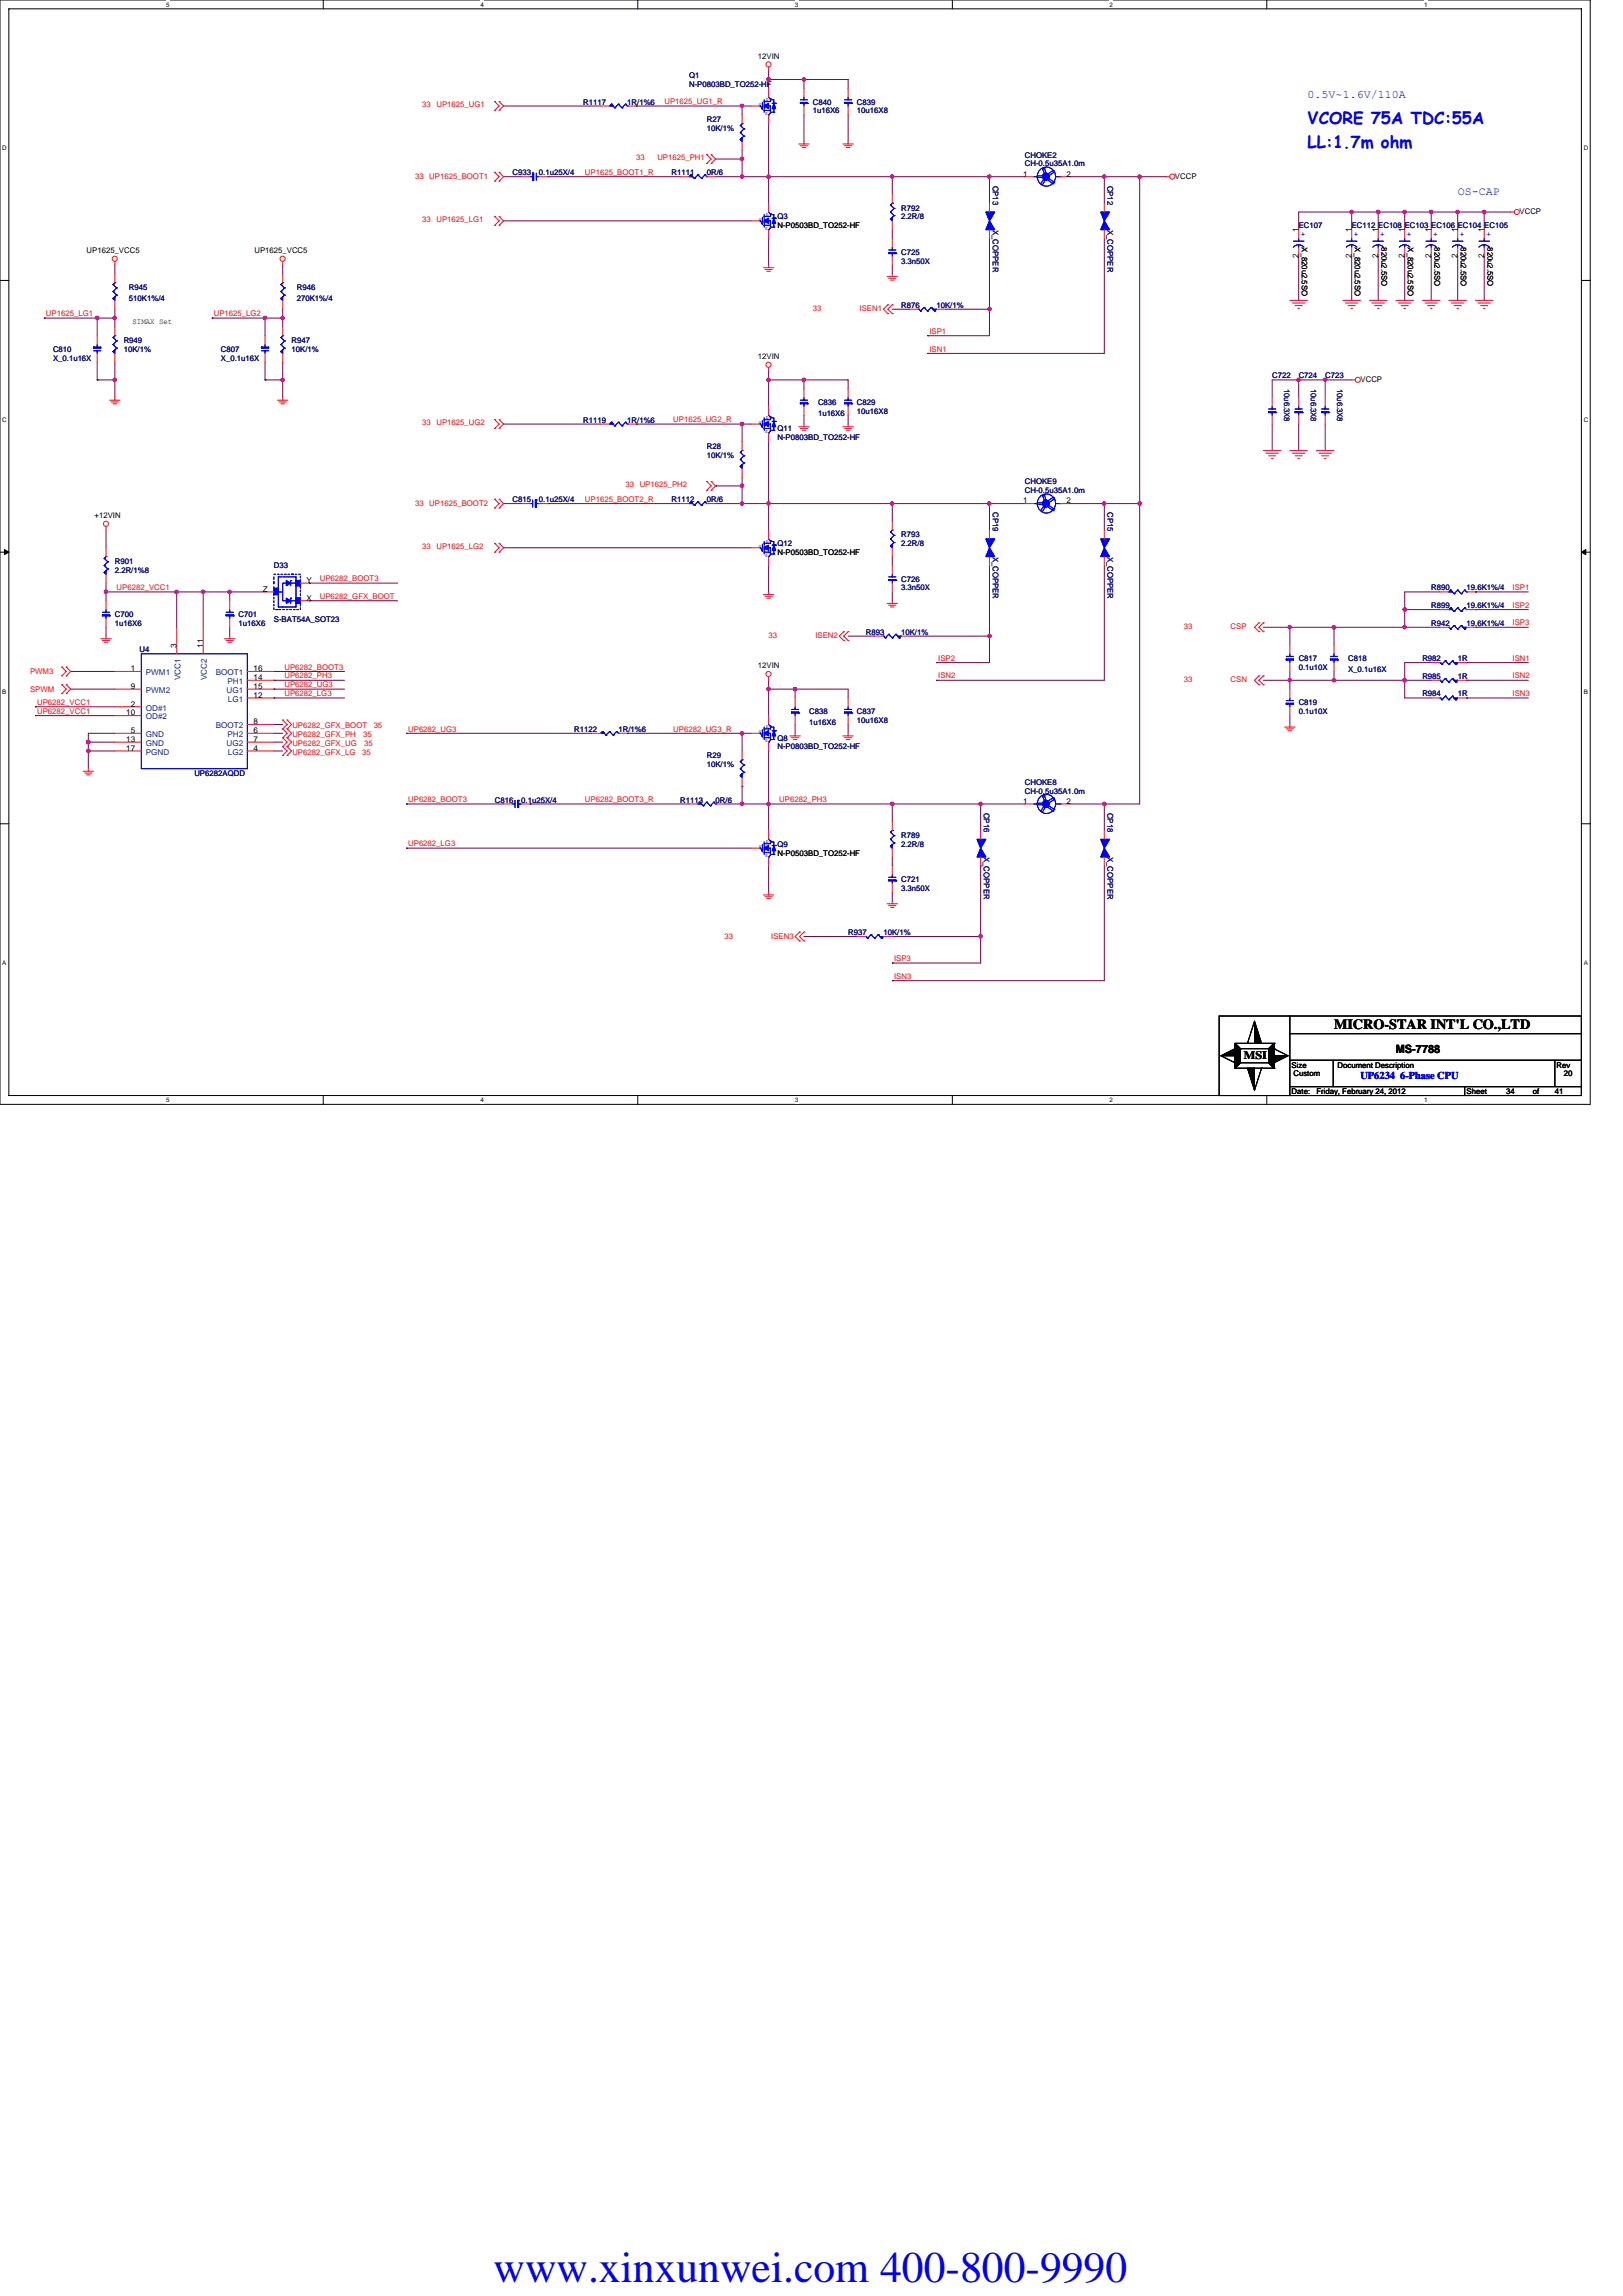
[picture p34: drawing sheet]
<svg xmlns="http://www.w3.org/2000/svg" width="210mm" height="297mm" viewBox="0 0 210 297" stroke-linecap="round" stroke-linejoin="round" font-family="sans-serif">
<defs><g id="words">
<text font-size="5.6" fill="#00f" x="63.9" y="295.3">www.xinxunwei.com 400-800-9990</text>
<g font-size="2.2" fill="#00f">
<text x="169.2" y="16.1">VCORE 75A TDC:55A</text>
<text x="169.2" y="19.1">LL:1.7m ohm</text>
</g>
<text font-size="1.8" x="172.6" y="133.1">MICRO-STAR INT'L CO.,LTD</text>
<g font-size="1.5" fill="#00f">
<text x="169.2" y="12.6">0.5V~1.6V/110A</text>
<text x="188.6" y="25.2">OS-CAP</text>
</g>
<g font-size="1.5">
<text x="160.9" y="137">MSI</text>
<text x="180.6" y="136.2">MS-7788</text>
</g>
<text font-size="1.4" fill="#00f" x="176" y="139.6">UP6234 6-Phase CPU</text>
<g font-size="1" fill="#000080">
<text x="89.2" y="10.1">Q1</text>
<text x="89.2" y="11.2">N-P0803BD_TO252-HF</text>
<text x="75.4" y="13.5">R1117</text>
<text x="81.2" y="13.5">1R/1%6</text>
<text x="91.4" y="15.8">R27</text>
<text x="91.4" y="17">10K/1%</text>
<text x="105.2" y="13.5">C840</text>
<text x="105.2" y="14.7">1u16X6</text>
<text x="110.9" y="13.5">C839</text>
<text x="110.9" y="14.7">10u16X8</text>
<text x="66.3" y="22.7">C933</text>
<text x="69.7" y="22.7">0.1u25X/4</text>
<text x="86.9" y="22.7">R1111</text>
<text x="91.4" y="22.7">0R/6</text>
<text x="132.6" y="20.4">CHOKE2</text>
<text x="132.6" y="21.5">CH-0.5u35A1.0m</text>
<text x="100.6" y="28.4">Q3</text>
<text x="116.6" y="27.2">R792</text>
<text x="116.6" y="28.4">2.2R/8</text>
<text x="128.4" y="24" transform="rotate(90 128.4 24)">CP13</text>
<text x="128.4" y="29.7" transform="rotate(90 128.4 29.7)">X_COPPER</text>
<text x="143.3" y="24" transform="rotate(90 143.3 24)">CP12</text>
<text x="143.3" y="29.7" transform="rotate(90 143.3 29.7)">X_COPPER</text>
<text x="168" y="29.5">EC107</text>
<text x="174.9" y="29.5">EC112 EC108 EC103 EC106 EC104 EC105</text>
<text x="116.6" y="33">C725</text>
<text x="116.6" y="34.1">3.3n50X</text>
<text x="16.7" y="37.5">R945</text>
<text x="16.7" y="38.9">510K1%/4</text>
<text x="38.4" y="37.5">R946</text>
<text x="38.4" y="38.9">270K1%/4</text>
<text x="116.6" y="39.8">R876</text>
<text x="121.2" y="39.8">10K/1%</text>
<text x="6.9" y="45.5">C810</text>
<text x="6.9" y="46.7">X_0.1u16X</text>
<text x="16" y="44.4">R949</text>
<text x="16" y="45.5">10K/1%</text>
<text x="28.6" y="45.5">C807</text>
<text x="28.6" y="46.7">X_0.1u16X</text>
<text x="37.7" y="44.4">R947</text>
<text x="37.7" y="45.5">10K/1%</text>
<text x="105.8" y="52.4">C836</text>
<text x="105.8" y="53.8">1u16X6</text>
<text x="110.9" y="52.4">C829</text>
<text x="110.9" y="53.5">10u16X8</text>
<text x="164.6" y="49">C722</text>
<text x="166.2" y="50.3" transform="rotate(90 166.2 50.3)">10u6.3X8</text>
<text x="168" y="49">C724</text>
<text x="169.6" y="50.3" transform="rotate(90 169.6 50.3)">10u6.3X8</text>
<text x="171.4" y="49">C723</text>
<text x="173" y="50.3" transform="rotate(90 173 50.3)">10u6.3X8</text>
<text x="75.4" y="54.7">R1119</text>
<text x="81.2" y="54.7">1R/1%6</text>
<text x="91.4" y="58.1">R28</text>
<text x="91.4" y="59.2">10K/1%</text>
<text x="100.6" y="55.8">Q11</text>
<text x="100.6" y="57">N-P0803BD_TO252-HF</text>
<text x="66.3" y="65">C815</text>
<text x="69.7" y="65">0.1u25X/4</text>
<text x="86.9" y="65">R1112</text>
<text x="91.4" y="65">0R/6</text>
<text x="132.6" y="62.7">CHOKE9</text>
<text x="132.6" y="63.8">CH-0.5u35A1.0m</text>
<text x="100.6" y="70.7">Q12</text>
<text x="116.6" y="69.5">R793</text>
<text x="116.6" y="70.7">2.2R/8</text>
<text x="128.4" y="66.3" transform="rotate(90 128.4 66.3)">CP19</text>
<text x="143.3" y="66.3" transform="rotate(90 143.3 66.3)">CP15</text>
<text x="14.9" y="73">R901</text>
<text x="14.9" y="74.1">2.2R/1%8</text>
<text x="35.4" y="73.5">D33</text>
<text x="116.6" y="75.2">C726</text>
<text x="116.6" y="76.4">3.3n50X</text>
<text x="128.4" y="72" transform="rotate(90 128.4 72)">X_COPPER</text>
<text x="143.3" y="72" transform="rotate(90 143.3 72)">X_COPPER</text>
<text x="185.2" y="76.4">R890</text>
<text x="189.7" y="76.4">19.6K1%/4</text>
<text x="14.9" y="79.8">C700</text>
<text x="14.9" y="81">1u16X6</text>
<text x="30.9" y="79.8">C701</text>
<text x="30.9" y="81">1u16X6</text>
<text x="35.4" y="80.5">S-BAT54A_SOT23</text>
<text x="112" y="82.1">R893</text>
<text x="116.6" y="82.1">10K/1%</text>
<text x="185.2" y="78.7">R899</text>
<text x="185.2" y="81">R942</text>
<text x="189.7" y="78.7">19.6K1%/4</text>
<text x="189.7" y="81">19.6K1%/4</text>
<text x="18.1" y="84.4">U4</text>
<text x="168" y="85.5">C817</text>
<text x="168" y="86.7">0.1u10X</text>
<text x="174.4" y="85.5">C818</text>
<text x="174.4" y="86.9">X_0.1u16X</text>
<text x="184" y="85.5">R982</text>
<text x="184" y="87.8">R985</text>
<text x="188.6" y="85.5">1R</text>
<text x="188.6" y="87.8">1R</text>
<text x="74.3" y="94.7">R1122</text>
<text x="80" y="94.7">1R/1%6</text>
<text x="100.6" y="95.8">Q8</text>
<text x="104.7" y="92.4">C838</text>
<text x="104.7" y="93.8">1u16X6</text>
<text x="110.9" y="92.4">C837</text>
<text x="110.9" y="93.5">10u16X8</text>
<text x="168" y="91.2">C819</text>
<text x="168" y="92.4">0.1u10X</text>
<text x="184" y="90.1">R984</text>
<text x="188.6" y="90.1">1R</text>
<text x="25.1" y="100.4">UP6282AQDD</text>
<text x="91.4" y="98.1">R29</text>
<text x="91.4" y="99.3">10K/1%</text>
<text x="100.6" y="97">N-P0803BD_TO252-HF</text>
<text x="132.6" y="101.5">CHOKE8</text>
<text x="64" y="103.8">C816</text>
<text x="67.4" y="103.8">0.1u25X/4</text>
<text x="88" y="103.8">R1113</text>
<text x="92.6" y="103.8">0R/6</text>
<text x="127.3" y="105.2" transform="rotate(90 127.3 105.2)">CP16</text>
<text x="132.6" y="102.7">CH-0.5u35A1.0m</text>
<text x="143.3" y="105.2" transform="rotate(90 143.3 105.2)">CP18</text>
<text x="100.6" y="109.5">Q9</text>
<text x="116.6" y="108.4">R789</text>
<text x="116.6" y="109.5">2.2R/8</text>
<text x="127.3" y="110.9" transform="rotate(90 127.3 110.9)">X_COPPER</text>
<text x="143.3" y="110.9" transform="rotate(90 143.3 110.9)">X_COPPER</text>
<text x="116.6" y="114.1">C721</text>
<text x="116.6" y="115.3">3.3n50X</text>
<text x="109.7" y="121">R937</text>
<text x="114.3" y="121">10K/1%</text>
</g>
<g font-size="1">
<text x="98.1" y="7.6">12VIN</text>
<text x="132.4" y="22.8">1</text>
<text x="138" y="22.8">2</text>
<text x="152" y="23.1">VCCP</text>
<text x="100.6" y="29.5">N-P0503BD_TO252-HF</text>
<text x="196.6" y="27.7">VCCP</text>
<text x="11.2" y="32.7">UP1625_VCC5</text>
<text x="32.9" y="32.7">UP1625_VCC5</text>
<text x="168" y="33.4" transform="rotate(-90 168 33.4)">2</text>
<text x="168" y="30.1" transform="rotate(-90 168 30.1)">1</text>
<text x="168.4" y="32" transform="rotate(90 168.4 32)">X_820u2.5SO</text>
<text x="174.9" y="33.4" transform="rotate(-90 174.9 33.4)">2</text>
<text x="174.9" y="30.1" transform="rotate(-90 174.9 30.1)">1</text>
<text x="175.3" y="32" transform="rotate(90 175.3 32)">X_820u2.5SO</text>
<text x="178.3" y="33.4" transform="rotate(-90 178.3 33.4)">2</text>
<text x="178.3" y="30.1" transform="rotate(-90 178.3 30.1)">1</text>
<text x="178.7" y="32" transform="rotate(90 178.7 32)">820u2.5SO</text>
<text x="181.7" y="33.4" transform="rotate(-90 181.7 33.4)">2</text>
<text x="181.7" y="30.1" transform="rotate(-90 181.7 30.1)">1</text>
<text x="182.2" y="32" transform="rotate(90 182.2 32)">X_820u2.5SO</text>
<text x="185.1" y="33.4" transform="rotate(-90 185.1 33.4)">2</text>
<text x="185.1" y="30.1" transform="rotate(-90 185.1 30.1)">1</text>
<text x="185.6" y="32" transform="rotate(90 185.6 32)">820u2.5SO</text>
<text x="188.6" y="33.4" transform="rotate(-90 188.6 33.4)">2</text>
<text x="188.6" y="30.1" transform="rotate(-90 188.6 30.1)">1</text>
<text x="189" y="32" transform="rotate(90 189 32)">820u2.5SO</text>
<text x="192" y="33.4" transform="rotate(-90 192 33.4)">2</text>
<text x="192" y="30.1" transform="rotate(-90 192 30.1)">1</text>
<text x="192.4" y="32" transform="rotate(90 192.4 32)">820u2.5SO</text>
<text x="17.1" y="41.9">SIMAX Set</text>
<text x="98.1" y="46.4">12VIN</text>
<text x="176" y="49.4">VCCP</text>
<text x="132.4" y="65.1">1</text>
<text x="138" y="65.1">2</text>
<text x="12.2" y="67">+12VIN</text>
<text x="100.6" y="71.8">N-P0503BD_TO252-HF</text>
<text x="34" y="76.6">Z</text>
<text x="39.7" y="75.4">Y</text>
<text x="39.7" y="77.7">X</text>
<text x="22.8" y="83.8" transform="rotate(-90 22.8 83.8)">3</text>
<text x="26.3" y="83.8" transform="rotate(-90 26.3 83.8)">11</text>
<text x="16.9" y="89.1">9</text>
<text x="16.9" y="86.8">1</text>
<text x="32.8" y="88">14</text>
<text x="32.8" y="86.8">16</text>
<text x="32.8" y="89.1">15</text>
<text x="98.1" y="86.4">12VIN</text>
<text x="16.3" y="92.6">10</text>
<text x="16.3" y="96">13</text>
<text x="16.9" y="94.8">5</text>
<text x="16.9" y="91.4">2</text>
<text x="32.8" y="94.8">6</text>
<text x="32.8" y="90.3">12</text>
<text x="32.8" y="93.7">8</text>
<text x="32.8" y="96">7</text>
<text x="16.3" y="97.1">17</text>
<text x="32.8" y="97.1">4</text>
<text x="132.4" y="104">1</text>
<text x="138" y="104">2</text>
<text x="100.6" y="110.7">N-P0503BD_TO252-HF</text>
<text x="167.1" y="138.1">Size</text>
<text x="167.1" y="141.5">Date:</text>
<text x="167.3" y="139.3">Custom</text>
<text x="170.3" y="141.5">Friday, February 24, 2012</text>
<text x="173.1" y="138.1">Document Description</text>
<text x="189.7" y="141.5">Sheet</text>
<text x="194.9" y="141.5">34</text>
<text x="198.3" y="141.5">of</text>
<text x="201.2" y="141.5">41</text>
<text x="201.4" y="138.1">Rev</text>
<text x="202.3" y="139.3">20</text>
</g>
<g font-size="1" fill="#f00">
<text x="54.6" y="13.9">33</text>
<text x="56.5" y="13.9">UP1625_UG1</text>
<text x="86" y="13.5">UP1625_UG1_R</text>
<text x="53.7" y="23.1">33 UP1625_BOOT1</text>
<text x="75.7" y="22.6">UP1625_BOOT1_R</text>
<text x="82.3" y="20.7">33</text>
<text x="85" y="20.7">UP1625_PH1</text>
<text x="54.6" y="28.7">33</text>
<text x="56.5" y="28.7">UP1625_LG1</text>
<text x="5.9" y="40.9">UP1625_LG1</text>
<text x="27.7" y="40.9">UP1625_LG2</text>
<text x="105.2" y="40.3">33</text>
<text x="111.2" y="40.3">ISEN1</text>
<text x="120.2" y="43.2">ISP1</text>
<text x="120.2" y="45.5">ISN1</text>
<text x="54.6" y="55">33</text>
<text x="56.5" y="55">UP1625_UG2</text>
<text x="87.1" y="54.6">UP1625_UG2_R</text>
<text x="53.7" y="65.4">33 UP1625_BOOT2</text>
<text x="75.7" y="64.9">UP1625_BOOT2_R</text>
<text x="80.9" y="63">33</text>
<text x="82.8" y="63">UP1625_PH2</text>
<text x="54.6" y="71">33</text>
<text x="56.5" y="71">UP1625_LG2</text>
<text x="15.1" y="76.3">UP6282_VCC1</text>
<text x="41.4" y="75.2">UP6282_BOOT3</text>
<text x="41.4" y="77.5">UP6282_GFX_BOOT</text>
<text x="195.7" y="76.3">ISP1</text>
<text x="99.4" y="82.6">33</text>
<text x="105.5" y="82.6">ISEN2</text>
<text x="153.2" y="81.4">33</text>
<text x="159.2" y="81.4">CSP</text>
<text x="195.7" y="80.9">ISP3</text>
<text x="195.7" y="78.6">ISP2</text>
<text x="3.9" y="89.5">SPWM</text>
<text x="3.9" y="87.2">PWM3</text>
<text x="36.8" y="86.6">UP6282_BOOT3</text>
<text x="36.8" y="87.8">UP6282_PH3</text>
<text x="36.8" y="88.9">UP6282_UG3</text>
<text x="121.4" y="85.5">ISP2</text>
<text x="121.4" y="87.8">ISN2</text>
<text x="153.2" y="88.3">33</text>
<text x="159.2" y="88.3">CSN</text>
<text x="195.7" y="87.8">ISN2</text>
<text x="195.7" y="85.5">ISN1</text>
<text x="4.8" y="92.4">UP6282_VCC1</text>
<text x="4.8" y="91.2">UP6282_VCC1</text>
<text x="36.8" y="90.1">UP6282_LG3</text>
<text x="37.8" y="94.2">UP6282_GFX_BOOT</text>
<text x="37.8" y="95.4">UP6282_GFX_PH</text>
<text x="47" y="95.4">35</text>
<text x="48.3" y="94.2">35</text>
<text x="52.8" y="94.6">UP6282_UG3</text>
<text x="87.1" y="94.6">UP6282_UG3_R</text>
<text x="195.7" y="90.1">ISN3</text>
<text x="37.8" y="96.5">UP6282_GFX_UG</text>
<text x="37.8" y="97.6">UP6282_GFX_LG</text>
<text x="46.9" y="97.6">35</text>
<text x="47.1" y="96.5">35</text>
<text x="52.8" y="103.8">UP6282_BOOT3</text>
<text x="75.7" y="103.8">UP6282_BOOT3_R</text>
<text x="100.8" y="103.8">UP6282_PH3</text>
<text x="52.8" y="109.5">UP6282_LG3</text>
<text x="93.7" y="121.4">33</text>
<text x="99.8" y="121.4">ISEN3</text>
<text x="115.7" y="124.4">ISP3</text>
<text x="115.7" y="126.6">ISN3</text>
</g>
<g font-size="1" fill="#00f">
<text x="168.3" y="30.1" transform="rotate(90 168.3 30.1)">+</text>
<text x="175.2" y="30.1" transform="rotate(90 175.2 30.1)">+</text>
<text x="178.6" y="30.1" transform="rotate(90 178.6 30.1)">+</text>
<text x="182" y="30.1" transform="rotate(90 182 30.1)">+</text>
<text x="185.4" y="30.1" transform="rotate(90 185.4 30.1)">+</text>
<text x="188.9" y="30.1" transform="rotate(90 188.9 30.1)">+</text>
<text x="192.3" y="30.1" transform="rotate(90 192.3 30.1)">+</text>
</g>
<g font-size="1" fill="#004080">
<text x="18.9" y="89.6">PWM2</text>
<text x="18.9" y="87.4">PWM1</text>
<text x="23.3" y="88" transform="rotate(-90 23.3 88)">VCC1</text>
<text x="26.8" y="88" transform="rotate(-90 26.8 88)">VCC2</text>
<text x="27.9" y="87.4">BOOT1</text>
<text x="29.3" y="89.6">UG1</text>
<text x="29.4" y="88.5">PH1</text>
<text x="18.9" y="95.4">GND</text>
<text x="18.9" y="93.1">OD#2</text>
<text x="18.9" y="91.9">OD#1</text>
<text x="27.9" y="94.2">BOOT2</text>
<text x="29.4" y="95.4">PH2</text>
<text x="29.5" y="90.8">LG1</text>
<text x="18.9" y="97.6">PGND</text>
<text x="18.9" y="96.5">GND</text>
<text x="29.3" y="96.5">UG2</text>
<text x="29.5" y="97.6">LG2</text>
</g>
<g font-size=".8">
<text x="21.5" y=".8">5</text>
<text x="62.2" y=".8">4</text>
<text x="102.8" y=".8">3</text>
<text x="143.6" y=".8">2</text>
<text x="184.2" y=".8">1</text>
<text x=".3" y="19.4">D</text>
<text x="204.9" y="19.4">D</text>
<text x=".3" y="54.6">C</text>
<text x="204.9" y="54.6">C</text>
<text x=".3" y="89.7">B</text>
<text x="204.9" y="89.7">B</text>
<text x=".3" y="124.9">A</text>
<text x="204.9" y="124.9">A</text>
<text x="21.5" y="142.6">5</text>
<text x="62.2" y="142.6">4</text>
<text x="102.8" y="142.6">3</text>
<text x="143.6" y="142.6">2</text>
<text x="184.2" y="142.6">1</text>
</g>
<g font-size=".6" fill="#00f">
<text x="98.2" y="13.7">G</text>
<text x="99" y="14.9">S</text>
<text x="99.1" y="13.1">D</text>
<text x="98.2" y="28.6">G</text>
<text x="99" y="29.7">S</text>
<text x="99.1" y="27.9">D</text>
<text x="98.2" y="54.9">G</text>
<text x="99" y="56">S</text>
<text x="99.1" y="54.2">D</text>
<text x="98.2" y="70.9">G</text>
<text x="99.1" y="70.2">D</text>
<text x="99" y="72">S</text>
<text x="98.2" y="94.9">G</text>
<text x="99.1" y="94.2">D</text>
<text x="99" y="96">S</text>
<text x="98.2" y="109.7">G</text>
<text x="99" y="110.9">S</text>
<text x="99.1" y="109.1">D</text>
</g>
</g></defs>
<path d="M0 0h205.7v142.9h-205.7zM1.1 1.1h203.5v140.6h-203.5z" fill="none" stroke="#000" stroke-width=".13"/>
<g fill="#fff">
<path d="M21.5 .1h.4v.9h-.4z"/>
<path d="M21.5 141.9h.4v.9h-.4z"/>
</g>
<path d="M41.8 0v1.1M41.8 141.7v1.2" fill="none" stroke="#000" stroke-width=".13"/>
<g fill="#fff">
<path d="M62.2 .1h.4v.9h-.4z"/>
<path d="M62.2 141.9h.4v.9h-.4z"/>
</g>
<path d="M82.5 0v1.1M82.5 141.7v1.2" fill="none" stroke="#000" stroke-width=".13"/>
<g fill="#fff">
<path d="M102.8 .1h.5v.9h-.5z"/>
<path d="M102.8 141.9h.5v.9h-.5z"/>
</g>
<path d="M123.2 0v1.1M123.2 141.7v1.2" fill="none" stroke="#000" stroke-width=".13"/>
<g fill="#fff">
<path d="M143.6 .1h.4v.9h-.4z"/>
<path d="M143.6 141.9h.4v.9h-.4z"/>
</g>
<path d="M163.9 0v1.1M163.9 141.7v1.2" fill="none" stroke="#000" stroke-width=".13"/>
<g fill="#fff">
<path d="M184.2 .1h.5v.9h-.5z"/>
<path d="M184.2 141.9h.5v.9h-.5z"/>
<path d="M.3 18.7h.6v.9h-.6z"/>
<path d="M204.9 18.7h.6v.9h-.6z"/>
<path d="M.3 53.8h.6v1h-.6z"/>
<path d="M204.9 53.8h.6v1h-.6z"/>
</g>
<path d="M0 36.3h1.1M204.6 36.3h1.1" fill="none" stroke="#000" stroke-width=".13"/>
<g fill="#fff">
<path d="M.3 89h.5v.9h-.5z"/>
<path d="M204.9 89h.5v.9h-.5z"/>
</g>
<path d="M0 71.4h1.1M204.6 71.4h1.1" fill="none" stroke="#000" stroke-width=".13"/>
<path d="M.6 71.1l.5 .3-.5 .4zM204.6 71.4l.6-.3v.7z" fill="#000" stroke="#000" stroke-width=".13"/>
<g fill="#fff">
<path d="M.3 124.1h.5v1h-.5z"/>
<path d="M204.9 124.1h.5v1h-.5z"/>
</g>
<g fill="none" stroke="#000" stroke-width=".13">
<path d="M0 106.6h1.1M204.6 106.6h1.1M157.7 131.4h46.9v10.3h-46.9zM158 136.6l1.8 .9M159.8 137.5h.1M159.8 138.2h.1M159.8 135h5v3.2h-5zM159.8 135l.7 .7M160.5 135.7h3.6v1.8h-3.6zM160.5 137.5l-.7 .7M160.5 135.7h.1M161.4 135h.1"/>
<path d="M162.3 132.1l-.9 2.9M163.2 138.2h.1M163.2 138.2l-.9 2.9M164.1 137.5l.7 .7M164.8 138.2h.1M164.8 135h.1M164.8 135.7h.1M164.8 135l-.7 .7M164.8 135.7l1.8 .9M166.9 133.7h37.7M166.9 137.2h37.7M166.9 131.4v10.3"/>
<path d="M172.5 137.2v3.4M201.2 137.2v3.4M166.9 141.7h.1M166.9 140.6h37.7M189.5 141.7h.1M189.5 140.6v1.1"/>
</g>
<g fill="none" stroke="#800040" stroke-width=".13">
<path d="M65.2 13.7h12.5M82.3 13.7h.1M82.3 13.7h13.7M96 19.4v1.2M96 13.7h.1M96 13.7v1.2M96 13.7h1.2M99.4 9.1v1.2M99.4 10.3h.1M99.4 10.3h4.6M99.4 10.3v1.1M99.4 16v6.9"/>
<path d="M104 14.9v3.4M104 10.3h5.7v1.1M104 10.3v1.1M109.7 14.9v3.4M14.9 34.3v1.1M36.6 34.3v1.1M65.2 22.9h2.2M65.2 28.6h32M70.9 22.9h.1M70.9 22.9h17.1M92.6 22.9h3.4M92.6 20.6h3.4"/>
<path d="M96 22.9h3.4M96 20.6h.1M96 20.6v2.3M99.4 22.9v3.4M99.4 22.9h.1M99.4 22.9h16M99.4 30.9v3.4M115.4 22.9h12.6v3.4M115.4 22.9h.1M115.4 29.7v1.2M115.4 22.9v2.2M115.4 34.3v1.1"/>
<path d="M128 22.9h.1M128 22.9h4.6M128 30.9v9.1M138.3 22.9h4.6M142.9 22.9v3.4M142.9 30.9v14.8h-22.9M142.9 22.9h4.5v42.3M142.9 22.9h.1M147.4 22.9h3.5M168 33.1v5.8M174.9 27.4h-6.9v2.3M174.9 33.1v5.8"/>
<path d="M174.9 27.4h.1M174.9 27.4h3.4M174.9 27.4v2.3M178.3 27.4h.1M178.3 27.4h3.4M178.3 27.4v2.3M178.3 33.1v5.8M181.7 33.1v5.8M181.7 27.4v2.3M181.7 27.4h.1M181.7 27.4h13.8M185.2 27.4h.1"/>
<path d="M185.2 33.1v5.8M185.2 27.4v2.3M188.6 33.1v5.8M188.6 27.4v2.3M188.6 27.4h.1M192 27.4h.1M192 33.1v5.8M192 27.4v2.3M5.7 41.1h.1M5.7 41.1h9.2M12.6 41.1h.1M12.6 41.1v2.3"/>
<path d="M12.6 46.9v2.2M12.6 49.1h.1M12.6 49.1h2.3M14.9 49.1v2.3M14.9 40v1.1M14.9 46.9v2.2M14.9 41.1v1.2M27.4 41.1h.1M27.4 41.1h9.2M34.3 41.1h.1M34.3 41.1v2.3M34.3 46.9v2.2"/>
<path d="M34.3 49.1h.1M34.3 49.1h2.3M36.6 46.9v2.2M36.6 41.1v1.2M36.6 49.1v2.3M36.6 40v1.1M65.2 54.9h12.5M82.3 54.9h13.7v2.3M82.3 54.9h.1M96 54.9h.1M96 54.9h1.2M99.4 48v1.1"/>
<path d="M99.4 49.1h.1M99.4 49.1h4.6M99.4 49.1v3.5M99.4 57.1v8.1M104 53.7v1.2M104 49.1h5.7v1.2M104 49.1v1.2M109.7 53.7v1.2M115.4 40h2.3M120 43.4h.1M120 45.7h.1M122.3 40h5.7"/>
<path d="M128 40h.1M128 40v3.4h-8M164.6 54.9v3.4M168 49.1v2.3M168 54.9v3.4M168 49.1h-3.4v2.3M168 49.1h.1M168 49.1h6.9M171.4 49.1h.1M171.4 49.1v2.3M171.4 54.9v3.4M13.7 76.6h.1"/>
<path d="M13.7 76.6h12.6M13.7 75.4v1.2M13.7 68.6v2.3M13.7 76.6v1.1M22.9 76.6h.1M22.9 76.6v4.6M26.3 76.6v4.6M26.3 76.6h3.4v1.1M29.7 76.6h.1M29.7 76.6h4.6M40 75.4h.1M40 75.4h11.4"/>
<path d="M40 77.7h.1M40 77.7h11.4M65.2 65.2h2.2M65.2 70.9h32M70.9 65.2h.1M70.9 65.2h17.1M92.6 62.9h.1M92.6 65.2h3.4M92.6 62.9h3.4M96 62.9v2.3M96 61.7v1.2M96 65.2h.1"/>
<path d="M99.4 65.2h.1M99.4 73.2v3.4M99.4 65.2v3.4M115.4 72v1.2M115.4 65.2v2.2M115.4 76.6v1.1M115.4 65.2h.1M128 65.2v3.4M128 73.2v9.1M128 65.2h.1M132.6 65.2h-36.6M138.3 65.2h4.6"/>
<path d="M142.9 65.2h.1M142.9 65.2h4.5M142.9 65.2v3.4M142.9 73.2v14.8h-21.7M147.4 65.2h.1M147.4 65.2v38.8h-4.5M181.7 78.9h.1M181.7 78.9h4.6M181.7 78.9v2.3M186.3 76.6h-4.6v2.3M190.9 76.6h.1M190.9 78.9h.1"/>
<path d="M190.9 78.9h6.8M190.9 76.6h6.8M4.6 92.6h.1M4.6 91.4h.1M4.6 92.6h10.3M4.6 91.4h10.3M9.1 89.2h5.8M9.1 86.9h5.8M11.4 96h.1M11.4 97.2h3.5M11.4 96h3.5M11.4 96v3.4"/>
<path d="M11.4 97.2h.1M13.7 81.2v1.1M14.9 94.9h-3.5v1.1M29.7 81.2v1.1M35.4 86.9h.1M35.4 89.2h.1M35.4 89.2h9.2M35.4 86.9h9.2M35.4 93.7h1.2M35.4 94.9h1.2M35.4 96h1.2M35.4 97.2h1.2"/>
<path d="M35.4 88h.1M35.4 90.3h.1M35.4 88h9.2M35.4 90.3h9.2M52.6 94.9h.1M52.6 94.9h24M81.2 94.9h.1M81.2 94.9h14.8M96 94.9h.1M96 94.9v2.3M96 94.9h1.2M99.4 88v1.2"/>
<path d="M99.4 89.2h.1M99.4 89.2h3.5M99.4 89.2v3.4M99.4 97.2v6.8M102.9 89.2h6.8v1.1M102.9 89.2v1.1M102.9 93.7v1.2M109.7 93.7v1.2M109.7 82.3h3.5M117.7 82.3h10.3M121.2 88h.1M121.2 85.7h.1"/>
<path d="M128 82.3h.1M128 82.3v3.4h-6.8M163.4 88h3.5M163.4 81.2h3.5M166.9 81.2h5.7M166.9 86.9v1.1M166.9 88h.1M166.9 92.6v1.1M166.9 81.2h.1M166.9 81.2v2.2M166.9 88v1.2M172.6 88h.1"/>
<path d="M172.6 81.2h9.1M172.6 86.9v1.1M172.6 81.2h.1M172.6 81.2v2.2M181.7 88h3.5M181.7 88h-14.8M181.7 88v2.3h3.5M181.7 88h.1M181.7 81.2h.1M181.7 81.2h4.6M185.2 85.7h-3.5v2.3M189.7 88h.1"/>
<path d="M189.7 85.7h.1M189.7 85.7h8M189.7 88h8M189.7 90.3h.1M189.7 90.3h8M190.9 81.2h.1M190.9 81.2h6.8M52.6 104h.1M52.6 104h12.6M52.6 109.7h.1M52.6 109.7h44.6M68.6 104h.1"/>
<path d="M68.6 104h20.6M93.7 104h2.3M96 101.7h.1M96 101.7v2.3M96 104h3.4M99.4 104h.1M99.4 104h16M99.4 104v3.4M99.4 112v3.4M115.4 110.9v1.1M115.4 104v2.3M115.4 115.4v1.2"/>
<path d="M115.4 104h11.5v3.4M115.4 104h.1M126.9 104h.1M126.9 104h5.7M126.9 112h.1M126.9 112v12.6h-11.5M138.3 104h4.6M142.9 112v14.9h-27.5M142.9 104v3.4M142.9 104h.1M104 121.2h6.9M115.4 126.9h.1"/>
<path d="M115.4 124.6h.1M115.4 121.2h11.5M126.9 121.2h.1"/>
</g>
<g fill="#f0f" stroke="#f0f" stroke-width=".13">
<circle cx="181.7" cy="88" r=".22"/>
<circle cx="172.6" cy="88" r=".22"/>
<circle cx="181.7" cy="81.1" r=".22"/>
<circle cx="36.6" cy="49.1" r=".22"/>
<circle cx="36.6" cy="41.1" r=".22"/>
<circle cx="34.3" cy="41.1" r=".22"/>
<circle cx="104" cy="10.3" r=".22"/>
<circle cx="99.4" cy="10.3" r=".22"/>
<circle cx="142.9" cy="104" r=".22"/>
<circle cx="102.9" cy="89.1" r=".22"/>
<circle cx="99.4" cy="89.1" r=".22"/>
<circle cx="99.4" cy="104" r=".22"/>
<circle cx="181.7" cy="78.9" r=".22"/>
<circle cx="115.4" cy="104" r=".22"/>
<circle cx="126.9" cy="121.1" r=".22"/>
<circle cx="96" cy="22.9" r=".22"/>
<circle cx="96" cy="20.6" r=".22"/>
<circle cx="99.4" cy="22.9" r=".22"/>
<circle cx="174.9" cy="27.4" r=".22"/>
<circle cx="96" cy="94.9" r=".22"/>
<circle cx="178.3" cy="27.4" r=".22"/>
<circle cx="171.4" cy="49.1" r=".22"/>
<circle cx="168" cy="49.1" r=".22"/>
<circle cx="188.6" cy="27.4" r=".22"/>
<circle cx="181.7" cy="27.4" r=".22"/>
<circle cx="185.2" cy="27.4" r=".22"/>
<circle cx="192" cy="27.4" r=".22"/>
<circle cx="115.4" cy="22.9" r=".22"/>
<circle cx="29.7" cy="76.6" r=".22"/>
<circle cx="13.7" cy="76.6" r=".22"/>
<circle cx="11.4" cy="96" r=".22"/>
<circle cx="11.4" cy="97.1" r=".22"/>
<circle cx="147.4" cy="65.1" r=".22"/>
<circle cx="147.4" cy="22.9" r=".22"/>
<circle cx="142.9" cy="22.9" r=".22"/>
<circle cx="96" cy="62.9" r=".22"/>
<circle cx="14.8" cy="49.1" r=".22"/>
<circle cx="14.8" cy="41.1" r=".22"/>
<circle cx="12.6" cy="41.1" r=".22"/>
<circle cx="104" cy="49.1" r=".22"/>
<circle cx="99.4" cy="49.1" r=".22"/>
<circle cx="96" cy="54.9" r=".22"/>
<circle cx="96" cy="65.1" r=".22"/>
<circle cx="99.4" cy="65.1" r=".22"/>
<circle cx="142.9" cy="65.1" r=".22"/>
<circle cx="115.4" cy="65.1" r=".22"/>
<circle cx="128" cy="82.3" r=".22"/>
<circle cx="172.6" cy="81.1" r=".22"/>
<circle cx="96" cy="104" r=".22"/>
<circle cx="128" cy="40" r=".22"/>
<circle cx="166.9" cy="81.1" r=".22"/>
<circle cx="128" cy="65.1" r=".22"/>
<circle cx="128" cy="22.9" r=".22"/>
<circle cx="166.9" cy="88" r=".22"/>
<circle cx="96" cy="13.7" r=".22"/>
<circle cx="26.3" cy="76.6" r=".22"/>
<circle cx="22.8" cy="76.6" r=".22"/>
<circle cx="126.9" cy="104" r=".22"/>
</g>
<g fill="none" stroke="#f00" stroke-width=".13">
<path d="M64 13.1h.1M64 14.3h.1M64 13.1l.6 .6-.6 .6M64.6 14.3h.1M64.6 13.1h.1M64.6 13.1l.6 .6-.6 .6M77.7 13.7h1.2M81.2 13.7h1.1M96 14.9v1.1M96 18.3v1.1M97.2 13.7h1.1M99.4 8.7v.4"/>
<path d="M99.4 11.4v1.2M99.4 14.9v1.1M103.3 18.6h1.4M103.5 18.9h1M103.8 19.1h.4M104 11.4v1.2M104 13.7v1.2M104 18.3v.3M109.1 18.6h1.3M109.3 18.9h.9M109.5 19.1h.5M109.7 18.3v.3"/>
<path d="M109.7 11.4v1.2M109.7 13.7v1.2M14.9 33.8v.5M14.9 35.4v1.2M14.9 38.9v1.1M36.6 33.8v.5M36.6 35.4v1.2M36.6 38.9v1.1M64 22.3h.1M64 23.4h.1M64 28h.1M64 29.1h.1"/>
<path d="M64 22.3l.6 .6-.6 .5M64 28l.6 .6-.6 .5M64.6 23.4h.1M64.6 22.3h.1M64.6 29.1h.1M64.6 28h.1M64.6 22.3l.6 .6-.6 .5M64.6 28l.6 .6-.6 .5M67.4 22.9h1.2M69.7 22.9h1.2M88 22.9h1.2M91.4 22.9h1.2"/>
<path d="M91.4 20h.1M91.4 21.1h.1M91.4 20l.6 .6-.6 .5M92 21.1h.1M92 20h.1M92 20l.6 .6-.6 .5M97.2 28.6h1.1M98.8 34.6h1.3M99 34.9h.9M99.2 35.1h.5M99.4 34.3v.3M99.4 26.3v1.1"/>
<path d="M99.4 29.7v1.2M114.8 35.8h1.3M114.9 39.4h.1M114.9 39.4l-.6 .6 .6 .6M115 36h.9M115.2 36.2h.5M115.4 25.1v1.2M115.4 28.6v1.1M115.4 30.9v1.1M115.4 33.1v1.2M115.4 39.4h.1M115.4 39.4l-.5 .6 .5 .6"/>
<path d="M115.4 35.4v.4M128 26.3v1.1M128 29.7v1.2M132.6 22.9h1.1M137.2 22.9h1.1M142.9 26.3v1.1M142.9 29.7v1.2M150.9 22.9h.4M166.9 38.9h2.3M167.2 39.2h1.6M167.6 39.5h.9M167.9 39.9h.2"/>
<path d="M168 29.7v1.2M168 32v1.1M173.7 38.9h2.3M174.1 39.2h1.6M174.4 39.5h.9M174.8 39.9h.2M174.9 29.7v1.2M174.9 32v1.1M177.2 38.9h2.3M177.5 39.2h1.6M177.8 39.5h1M178.2 39.9h.2"/>
<path d="M178.3 29.7v1.2M178.3 32v1.1M180.6 38.9h2.3M180.9 39.2h1.6M181.3 39.5h.9M181.6 39.9h.2M181.7 29.7v1.2M181.7 32v1.1M184 38.9h2.3M184.4 39.2h1.6M184.7 39.5h.9M185.1 39.9h.2"/>
<path d="M185.2 29.7v1.2M185.2 32v1.1M187.5 38.9h2.2M187.8 39.2h1.6M188.1 39.5h1M188.5 39.9h.2M188.6 29.7v1.2M188.6 32v1.1M190.9 38.9h2.3M191.2 39.2h1.6M191.6 39.5h.9M191.9 39.9h.2"/>
<path d="M192 29.7v1.2M192 32v1.1M195.5 27.4h.4M12.6 43.4v1.2M12.6 45.7v1.2M14.2 51.8h1.3M14.4 52h.9M14.6 52.2h.5M14.9 42.3v1.1M14.9 45.7v1.2M14.9 51.4v.4M34.3 43.4v1.2"/>
<path d="M34.3 45.7v1.2M35.9 51.8h1.4M36.1 52h.9M36.3 52.2h.5M36.6 51.4v.4M36.6 42.3v1.1M36.6 45.7v1.2M64 54.3h.1M64 55.4h.1M64 54.3l.6 .6-.6 .5M64.6 55.4h.1M64.6 54.3h.1"/>
<path d="M64.6 54.3l.6 .6-.6 .5M77.7 54.9h1.2M81.2 54.9h1.1M96 57.1v1.2M97.2 54.9h1.1M99.4 47.5v.5M99.4 52.6v1.1M99.4 56v1.2M103.3 55.2h1.4M103.5 55.4h1M103.8 55.7h.4M104 50.3v1.1"/>
<path d="M104 52.6v1.1M104 54.9v.3M109.1 55.2h1.3M109.3 55.4h.9M109.5 55.7h.5M109.7 54.9v.3M109.7 50.3v1.1M109.7 52.6v1.1M114.9 40.6h.1M115.4 40.6h.1M117.7 40h1.2M121.2 40h1.1"/>
<path d="M163.4 58.3h2.3M163.8 58.6h1.6M164.1 59h1M164.5 59.3h.2M164.6 51.4v1.2M164.6 53.7v1.2M166.9 58.3h2.3M167.2 58.6h1.6M167.6 59h.9M167.9 59.3h.2M168 51.4v1.2M168 53.7v1.2"/>
<path d="M170.3 58.3h2.3M170.6 58.6h1.7M171 59h.9M171.3 59.3h.3M171.4 51.4v1.2M171.4 53.7v1.2M174.9 49.1h.4M13.7 68.1v.5M13.7 70.9v1.1M13.7 74.3v1.1M13.7 77.7v1.2M29.7 77.7v1.2"/>
<path d="M34.3 76.6h1.1M38.9 75.4h1.1M38.9 77.7h1.1M64 70.3h.1M64 71.4h.1M64 64.6h.1M64 65.7h.1M64 70.3l.6 .6-.6 .5M64 64.6l.6 .6-.6 .5M64.6 71.4h.1M64.6 70.3h.1M64.6 65.7h.1"/>
<path d="M64.6 64.6h.1M64.6 70.3l.6 .6-.6 .5M64.6 64.6l.6 .6-.6 .5M67.4 65.2h1.2M69.7 65.2h1.2M88 65.2h1.2M91.4 65.2h1.2M91.4 62.3h.1M91.4 63.4h.1M91.4 62.3l.6 .6-.6 .5M92 63.4h.1M92 62.3h.1"/>
<path d="M92 62.3l.6 .6-.6 .5M96 60.6v1.1M97.2 70.9h1.1M98.8 76.9h1.3M99 77.2h.9M99.2 77.4h.5M99.4 76.6v.3M99.4 68.6v1.1M99.4 72v1.2M114.8 78.1h1.3M115 78.3h.9M115.2 78.5h.5"/>
<path d="M115.4 77.7v.4M115.4 67.4v1.2M115.4 70.9v1.1M115.4 73.2v1.1M115.4 75.4v1.2M128 68.6v1.1M128 72v1.2M132.6 65.2h1.1M137.2 65.2h1.1M142.9 68.6v1.1M142.9 72v1.2M186.3 78.9h1.2"/>
<path d="M186.3 76.6h1.2M189.7 78.9h1.2M189.7 76.6h1.2M8 89.7h.1M8 88.6h.1M8 87.4h.1M8 86.3h.1M8 88.6l.6 .6-.6 .5M8 86.3l.6 .6-.6 .5M8.6 88.6h.1M8.6 89.7h.1M8.6 86.3h.1"/>
<path d="M8.6 87.4h.1M8.6 88.6l.5 .6-.5 .5M8.6 86.3l.5 .6-.5 .5M10.8 99.8h1.3M11.4 99.4v.4M13 82.6h1.4M13.3 82.9h.9M13.5 83.1h.4M13.7 82.3v.3M13.7 80v1.2M14.9 94.9h3.4M14.9 96h3.4"/>
<path d="M14.9 89.2h3.4M14.9 92.6h3.4M14.9 86.9h3.4M14.9 97.2h3.4M14.9 91.4h3.4M22.9 81.2v3.4M26.3 81.2v3.4M29 82.6h1.4M29.3 82.9h.9M29.5 83.1h.5M29.7 80v1.2M29.7 82.3v.3"/>
<path d="M32 90.3h3.4M32 94.9h3.4M32 96h3.4M32 93.7h3.4M32 89.2h3.4M32 86.9h3.4M32 97.2h3.4M32 88h3.4M36.6 93.2h.1M36.6 94.3h.1M36.6 95.4h.1M36.6 96.6h.1"/>
<path d="M36.6 97.7h.1M36.6 93.2l.5 .5-.5 .6M36.6 94.3l.5 .6-.5 .5M36.6 95.4l.5 .6-.5 .6M36.6 96.6l.5 .6-.5 .5M37.1 93.2h.1M37.1 94.3h.1M37.1 95.4h.1M37.1 96.6h.1M37.1 97.7h.1M37.1 93.2l.6 .5-.6 .6M37.1 94.3l.6 .6-.6 .5"/>
<path d="M37.1 95.4l.6 .6-.6 .6M37.1 96.6l.6 .6-.6 .5M76.6 94.9h1.1M80 94.9h1.2M96 97.2v1.1M97.2 94.9h1.1M99.4 87.5v.5M99.4 92.6v1.1M99.4 96v1.2M102.2 95.2h1.3M102.4 95.4h.9M102.6 95.7h.5"/>
<path d="M102.9 90.3v1.1M102.9 92.6v1.1M102.9 94.9v.3M109.1 95.2h1.3M109.2 82.9h.1M109.2 81.7h.1M109.2 81.7l-.6 .6 .6 .6M109.3 95.4h.9M109.5 95.7h.5M109.7 94.9v.3M109.7 82.9h.1M109.7 81.7h.1"/>
<path d="M109.7 81.7l-.5 .6 .5 .6M109.7 90.3v1.1M109.7 92.6v1.1M113.2 82.3h1.1M116.6 82.3h1.1M162.9 81.7h.1M162.9 80.6h.1M162.9 88.6h.1M162.9 87.4h.1M162.9 80.6l-.6 .6 .6 .5M162.9 87.4l-.6 .6 .6 .6M163.4 81.7h.1"/>
<path d="M163.4 80.6h.1M163.4 88.6h.1M163.4 87.4h.1M163.4 80.6l-.5 .6 .5 .5M163.4 87.4l-.5 .6 .5 .6M166.2 94.1h1.4M166.4 94.3h.9M166.6 94.5h.5M166.9 93.7v.4M166.9 83.4v1.2M166.9 85.7v1.2M166.9 89.2v1.1"/>
<path d="M166.9 91.4v1.2M172.6 83.4v1.2M172.6 85.7v1.2M185.2 90.3h1.1M185.2 85.7h1.1M185.2 88h1.1M186.3 81.2h1.2M188.6 90.3h1.1M188.6 85.7h1.1M188.6 88h1.1M189.7 81.2h1.2M11 100h.9"/>
<path d="M11.2 100.2h.5M65.2 104h1.1M67.4 104h1.2M89.2 104h1.1M92.6 104h1.1M96 100.6v1.1M97.2 109.7h1.1M98.8 115.8h1.3M99 116h.9M99.2 116.2h.5M99.4 115.4v.4M99.4 107.4v1.2"/>
<path d="M99.4 110.9v1.1M114.8 116.9h1.3M115 117.2h.9M115.2 117.4h.5M115.4 116.6v.3M115.4 106.3v1.1M115.4 109.7v1.2M115.4 112v1.2M115.4 114.3v1.1M126.9 107.4v1.2M126.9 110.9v1.1M132.6 104h1.1"/>
<path d="M137.2 104h1.1M142.9 107.4v1.2M142.9 110.9v1.1M103.4 121.7h.1M103.4 120.6h.1M103.4 120.6l-.5 .6 .5 .5M104 121.7h.1M104 120.6h.1M104 120.6l-.6 .6 .6 .5M110.9 121.2h1.1M114.3 121.2h1.1"/>
<circle cx="99.4" cy="8.3" r=".33"/>
<circle cx="14.8" cy="33.5" r=".33"/>
<circle cx="36.6" cy="33.5" r=".33"/>
<circle cx="151.7" cy="22.8" r=".33"/>
<circle cx="196.2" cy="27.4" r=".33"/>
<circle cx="99.4" cy="47.2" r=".33"/>
<circle cx="175.7" cy="49.1" r=".33"/>
<circle cx="13.7" cy="67.8" r=".33"/>
<circle cx="99.4" cy="87.2" r=".33"/>
</g>
<g fill="#000" stroke="#000" stroke-width=".13">
<path d="M158 136.6l1.8-.9v.9zM162.3 132.1l.9 2.9h-.9zM164.8 136.6h1.8l-1.8 .9zM161.4 138.2h.9v2.9z"/>
<path d="M159.8 135l.7 .7v1.8l-.7 .7z" fill-rule="evenodd"/>
<path d="M159.8 135l.7 .7v1.8l-.7 .7z" fill-rule="evenodd"/>
<path d="M159.8 135l.7 .7v1.8l-.7 .7z" fill-rule="evenodd"/>
<path d="M164.8 135v3.2l-.7-.7v-1.8z" fill-rule="evenodd"/>
<path d="M164.8 135v3.2l-.7-.7v-1.8z" fill-rule="evenodd"/>
<path d="M164.8 135v3.2l-.7-.7v-1.8z" fill-rule="evenodd"/>
</g>
<g fill="#00f" stroke="#00f" stroke-width=".13">
<path d="M128 28.6l.7 1.1h-1.1z"/>
<path d="M127.6 27.4h1.1l-.7 1.2z"/>
<path d="M128 70.9l.7 1.1h-1.1z"/>
<path d="M127.6 69.7h1.1l-.7 1.2z"/>
<path d="M142.9 109.7l.7 1.2h-1.2z"/>
<path d="M142.4 108.6h1.2l-.7 1.1z"/>
<path d="M37 77.4l.6 .3-.6 .4z"/>
<path d="M37 75.1l.6 .3-.6 .4z"/>
<path d="M126.9 109.7l.7 1.2h-1.2z"/>
<path d="M126.4 108.6h1.2l-.7 1.1z"/>
<path d="M142.9 28.6l.7 1.1h-1.2z"/>
<path d="M142.4 27.4h1.2l-.7 1.2z"/>
<path d="M142.9 70.9l.7 1.1h-1.2z"/>
<path d="M142.4 69.7h1.2l-.7 1.2z"/>
<path d="M187.7 78.6l.2 .3h-.4l.2-.3 .2 .3z" fill-rule="evenodd"/>
<path d="M187.7 78.6l.2 .3h-.4l.2-.3 .2 .3z" fill-rule="evenodd"/>
<path d="M95.8 100.4l.2-.3v.5l-.2-.2 .2-.3z" fill-rule="evenodd"/>
<path d="M95.8 100.4l.2-.3v.5l-.2-.2 .2-.3z" fill-rule="evenodd"/>
<path d="M188.1 90.3h.5l-.2 .2z" fill-rule="evenodd"/>
<path d="M188.1 90.3h.5l-.2 .2z" fill-rule="evenodd"/>
<path d="M38.3 77.4h.6v.7h-.6z" fill-rule="evenodd"/>
<path d="M38.3 75.1h.6v.7h-.6z" fill-rule="evenodd"/>
<path d="M35.4 76.1h.6v.8h-.6z" fill-rule="evenodd"/>
<path d="M38.3 77.4h.6v.7h-.6z" fill-rule="evenodd"/>
<path d="M38.3 75.1h.6v.7h-.6z" fill-rule="evenodd"/>
<path d="M35.4 76.1h.6v.8h-.6z" fill-rule="evenodd"/>
<path d="M95.8 60.3l.2-.2v.5l-.2-.3 .2-.2z" fill-rule="evenodd"/>
<path d="M95.8 60.3l.2-.2v.5l-.2-.3 .2-.2z" fill-rule="evenodd"/>
<path d="M14.9 38.4v.5l-.3-.3z" fill-rule="evenodd"/>
<path d="M14.9 38.4v.5l-.3-.3z" fill-rule="evenodd"/>
<path d="M13.5 74.1l.2-.3v.5l-.2-.2 .2-.3z" fill-rule="evenodd"/>
<path d="M13.5 74.1l.2-.3v.5l-.2-.2 .2-.3z" fill-rule="evenodd"/>
<path d="M89.2 22.9l.2-.3 .2 .3-.2-.3 .2 .3z" fill-rule="evenodd"/>
<path d="M89.2 22.9l.2-.3 .2 .3-.2-.3 .2 .3z" fill-rule="evenodd"/>
<path d="M78.9 13.7l.2-.2 .2 .2-.2-.2 .2 .2z" fill-rule="evenodd"/>
<path d="M78.9 13.7l.2-.2 .2 .2-.2-.2 .2 .2z" fill-rule="evenodd"/>
<path d="M187.7 76.3l.2 .3h-.4l.2-.3 .2 .3z" fill-rule="evenodd"/>
<path d="M187.7 76.3l.2 .3h-.4l.2-.3 .2 .3z" fill-rule="evenodd"/>
<path d="M98.9 28.6l.5-.4v.7z" fill-rule="evenodd"/>
<path d="M100.1 28.2l.3 .7h-.5l.2-.7h.3z" fill-rule="evenodd"/>
<path d="M98.9 28.6l.5-.4v.7z" fill-rule="evenodd"/>
<path d="M100.1 28.2l.3 .7h-.5l.2-.7h.3z" fill-rule="evenodd"/>
<path d="M116.1 82.3h.5l-.2 .2z" fill-rule="evenodd"/>
<path d="M116.1 82.3h.5l-.2 .2z" fill-rule="evenodd"/>
<path d="M189.3 81.2h.4l-.2 .2z" fill-rule="evenodd"/>
<path d="M189.3 81.2h.4l-.2 .2z" fill-rule="evenodd"/>
<path d="M98.9 109.7l.5-.3v.7z" fill-rule="evenodd"/>
<path d="M100.1 109.4l.3 .7h-.5l.2-.7h.3z" fill-rule="evenodd"/>
<path d="M98.9 109.7l.5-.3v.7z" fill-rule="evenodd"/>
<path d="M100.1 109.4l.3 .7h-.5l.2-.7h.3z" fill-rule="evenodd"/>
<path d="M115.2 70.6l.2-.2v.5l-.2-.3 .2-.2z" fill-rule="evenodd"/>
<path d="M115.2 70.6l.2-.2v.5l-.2-.3 .2-.2z" fill-rule="evenodd"/>
<path d="M98.9 70.9l.5-.4v.7z" fill-rule="evenodd"/>
<path d="M100.1 70.5l.3 .7h-.5l.2-.7h.3z" fill-rule="evenodd"/>
<path d="M98.9 70.9l.5-.4v.7z" fill-rule="evenodd"/>
<path d="M100.1 70.5l.3 .7h-.5l.2-.7h.3z" fill-rule="evenodd"/>
<path d="M98.9 54.9l.5-.4v.7z" fill-rule="evenodd"/>
<path d="M100.1 54.5l.3 .7h-.5l.2-.7h.3z" fill-rule="evenodd"/>
<path d="M98.9 54.9l.5-.4v.7z" fill-rule="evenodd"/>
<path d="M100.1 54.5l.3 .7h-.5l.2-.7h.3z" fill-rule="evenodd"/>
<path d="M115.4 28.1v.5l-.2-.3z" fill-rule="evenodd"/>
<path d="M115.4 28.1v.5l-.2-.3z" fill-rule="evenodd"/>
<path d="M77.7 94.9l.3-.3 .2 .3-.2-.3 .2 .3z" fill-rule="evenodd"/>
<path d="M77.7 94.9l.3-.3 .2 .3-.2-.3 .2 .3z" fill-rule="evenodd"/>
<path d="M115.2 109.5l.2-.2v.4l-.2-.2 .2-.2z" fill-rule="evenodd"/>
<path d="M115.2 109.5l.2-.2v.4l-.2-.2 .2-.2z" fill-rule="evenodd"/>
<path d="M188.1 85.7h.5l-.2 .3z" fill-rule="evenodd"/>
<path d="M188.1 85.7h.5l-.2 .3z" fill-rule="evenodd"/>
<path d="M79.1 54.6l.2 .3h-.4l.2-.3 .2 .3z" fill-rule="evenodd"/>
<path d="M79.1 54.6l.2 .3h-.4l.2-.3 .2 .3z" fill-rule="evenodd"/>
<path d="M14.9 45.3v.4l-.3-.2z" fill-rule="evenodd"/>
<path d="M14.9 45.3v.4l-.3-.2z" fill-rule="evenodd"/>
<path d="M120.7 40h.5l-.3 .2z" fill-rule="evenodd"/>
<path d="M120.7 40h.5l-.3 .2z" fill-rule="evenodd"/>
<path d="M188.1 88h.5l-.2 .2z" fill-rule="evenodd"/>
<path d="M188.1 88h.5l-.2 .2z" fill-rule="evenodd"/>
<path d="M36.3 45.5l.3-.2v.4l-.3-.2 .3-.2z" fill-rule="evenodd"/>
<path d="M36.3 45.5l.3-.2v.4l-.3-.2 .3-.2z" fill-rule="evenodd"/>
<path d="M98.9 13.7l.5-.3v.7z" fill-rule="evenodd"/>
<path d="M100.1 13.4l.3 .7h-.5l.2-.7h.3z" fill-rule="evenodd"/>
<path d="M98.9 13.7l.5-.3v.7z" fill-rule="evenodd"/>
<path d="M100.1 13.4l.3 .7h-.5l.2-.7h.3z" fill-rule="evenodd"/>
<path d="M98.9 94.9l.5-.4v.7z" fill-rule="evenodd"/>
<path d="M100.1 94.5l.3 .7h-.5l.2-.7h.3z" fill-rule="evenodd"/>
<path d="M98.9 94.9l.5-.4v.7z" fill-rule="evenodd"/>
<path d="M100.1 94.5l.3 .7h-.5l.2-.7h.3z" fill-rule="evenodd"/>
<path d="M36.3 38.6l.3-.2v.5l-.3-.3 .3-.2z" fill-rule="evenodd"/>
<path d="M36.3 38.6l.3-.2v.5l-.3-.3 .3-.2z" fill-rule="evenodd"/>
<path d="M90.3 104l.2-.2 .3 .2-.3-.2 .3 .2z" fill-rule="evenodd"/>
<path d="M90.3 104l.2-.2 .3 .2-.3-.2 .3 .2z" fill-rule="evenodd"/>
<path d="M89.4 64.9l.2 .3h-.4l.2-.3 .2 .3z" fill-rule="evenodd"/>
<path d="M89.4 64.9l.2 .3h-.4l.2-.3 .2 .3z" fill-rule="evenodd"/>
<path d="M95.8 18.1l.2-.3v.5l-.2-.2 .2-.3z" fill-rule="evenodd"/>
<path d="M95.8 18.1l.2-.3v.5l-.2-.2 .2-.3z" fill-rule="evenodd"/>
<path d="M113.8 121.2h.5l-.2 .2z" fill-rule="evenodd"/>
<path d="M113.8 121.2h.5l-.2 .2z" fill-rule="evenodd"/>
<circle cx="135.3" cy="65.1" r=".45"/>
<circle cx="135.3" cy="22.8" r=".45"/>
<circle cx="135.3" cy="104" r=".45"/>
</g>
<g fill="none" stroke="#00f" stroke-width=".13">
<path d="M79.1 13.5h.1M79.1 13.5l-.2 .2M79.1 13.5l.4 .4M79.5 13.9h.1M80 13.5h.1M80 13.5l-.5 .4M80 13.5l.5 .4M80.5 13.9h.1M80.9 13.5h.1M80.9 13.5l-.4 .4M80.9 13.5l.3 .2M81.2 13.7h.1"/>
<path d="M95.8 18.1h.1M95.8 17.1h.1M95.8 16.2h.1M95.8 18.1l.2 .2M95.8 17.1l.4 .5M95.8 16.2l.4 .5M96 16h.1M96 16l-.2 .2M96.2 17.6h.1M96.2 16.7h.1M96.2 16.7l-.4 .4M96.2 17.6l-.4 .5"/>
<path d="M98.6 13.3v.9l-.2-.5h-.1M98.9 14.3h.8M98.9 12.9v.5M98.9 14.1v.4M98.9 13.9h.1M98.9 13.5v.4M99.4 14.9h.1M99.4 13.7h.3v.9l-.3 .3M99.4 12.6l.3 .2M99.7 12.8v.3h-.8M99.7 12.8h.1M99.7 12.9h.4v1.6"/>
<path d="M99.7 14.5h.4M99.9 13.4h.5M100.1 14.5h.1M100.4 13.4h.1M103.5 13.3h1v.1h-1zM103.5 12.9h1M104 13.4v.3M104 12.6v.3M104.5 13.4h.1M109.3 13.3h.9v.1h-.9zM109.3 12.9h.9M109.7 13.4v.3"/>
<path d="M109.7 12.6v.3M110.2 13.4h.1M14.6 38.6h.1M14.6 37.7h.1M14.6 36.8h.1M14.6 38.6l.3 .3M14.6 37.7l.5 .5M14.6 36.8l.5 .5M14.9 36.6h.1M14.9 36.6l-.3 .2M15.1 38.2h.1M15.1 37.3h.1"/>
<path d="M15.1 38.2l-.5 .4M15.1 37.3l-.5 .4M36.3 38.6h.1M36.3 37.7h.1M36.3 36.8h.1M36.3 38.6l.3 .3M36.3 37.7l.5 .5M36.3 36.8l.5 .5M36.6 36.6h.1M36.6 36.6l-.3 .2M36.8 38.2h.1M36.8 37.3h.1"/>
<path d="M36.8 38.2l-.5 .4M36.8 37.3l-.5 .4M68.6 22.9h.3M68.9 22.4h.1v.9h-.1zM68.9 23.3h.1M69.4 22.4v.9M69.4 22.9h.3M89.4 22.6h.1M89.4 22.6l-.2 .3M89.4 22.6l.4 .5M89.8 23.1h.1M90.3 22.6h.1"/>
<path d="M90.3 22.6l-.5 .5M90.3 22.6l.5 .5M90.8 23.1h.1M91.2 22.6h.1M91.2 22.6l-.4 .5M91.2 22.6l.2 .3M91.4 22.9h.1M98.6 28.1v.9l-.2-.4h-.1M98.9 29.1h.8M98.9 27.8v.4M98.9 28.9v.5M98.9 28.8h.1"/>
<path d="M98.9 28.3v.5M99.4 29.7h.1M99.4 28.6h.3v.9l-.3 .2M99.4 27.4l.3 .3M99.7 27.7v.3h-.8M99.7 27.7h.1M99.7 27.8h.4v1.6M99.7 29.4h.4M99.9 28.2h.5M100.1 29.4h.1M100.4 28.2h.1M115 32.7h.9v.1h-.9z"/>
<path d="M115 32.3h.9M115.2 28.3h.1M115.2 27.4h.1M115.2 26.5h.1M115.2 28.3l.2 .3M115.2 27.4l.5 .5M115.2 26.5l.5 .5M115.4 32.8v.3M115.4 32v.3M115.4 26.3h.1M115.4 26.3l-.2 .2M115.7 27.9h.1"/>
<path d="M115.7 27h.1M115.7 27.9l-.5 .4M115.7 27l-.5 .4M115.9 32.8h.1M119.5 39.8h.1M119.5 39.8l.5 .4M119.5 39.8l-.4 .4M120.5 39.8h.1M120.5 39.8l.4 .4M120.5 39.8l-.5 .4M133.7 22.9h.5M134.2 22.8h.7"/>
<path d="M134.2 23h.7M134.9 21.8h.1M134.9 21.8l.2 .6M135.1 21.7h.1M135.1 23.1h.1M135.1 21.7l.2 .7M135.1 23.1l-.5 .7M135.2 23.3h.1M135.2 23.3l-.3 .6M135.4 23.2l.8 .6M135.7 23.1l.7 .4M136.2 22.1h.1"/>
<path d="M136.2 23.8h.1M136.2 22.1l-.6 .4M136.4 22.3h.1M136.4 23.5h.1M136.4 22.3l-.7 .5M136.6 22.9h.6M137.2 22.9h.1M167.3 32a.9 .9 0 0 1 1.4 0M167.3 31.2h1.4M168 31.7v.3M168 30.9v.3M174.2 32a.9 .9 0 0 1 1.4 0"/>
<path d="M174.2 31.2h1.4M174.9 31.7v.3M174.9 30.9v.3M177.6 32a.9 .9 0 0 1 1.4 0M177.6 31.2h1.4M178.3 31.7v.3M178.3 30.9v.3M181 32a.9 .9 0 0 1 1.4 0M181.1 31.2h1.3M181.7 31.7v.3M181.7 30.9v.3M184.5 32a.9 .9 0 0 1 1.3 0"/>
<path d="M184.5 31.2h1.3M185.2 31.7v.3M185.2 30.9v.3M187.9 32a.9 .9 0 0 1 1.4 0M187.9 31.2h1.4M188.6 31.7v.3M188.6 30.9v.3M191.3 32a.9 .9 0 0 1 1.4 0M191.3 31.2h1.4M192 31.7v.3M192 30.9v.3M12.1 44.9h.9v.1h-.9z"/>
<path d="M12.1 45.4h.9M12.1 44.9h.1M12.6 44.6v.3M12.6 45.4v.3M14.6 45.5h.1M14.6 44.6h.1M14.6 43.7h.1M14.6 45.5l.3 .2M14.6 44.6l.5 .4M14.6 43.7l.5 .4M14.9 43.4h.1M14.9 43.4l-.3 .3"/>
<path d="M15.1 45h.1M15.1 44.1h.1M15.1 45l-.5 .5M15.1 44.1l-.5 .5M33.8 44.9h1v.1h-1zM33.8 45.4h1M33.8 44.9h.1M34.3 44.6v.3M34.3 45.4v.3M36.3 45.5h.1M36.3 44.6h.1M36.3 43.7h.1"/>
<path d="M36.3 45.5l.3 .2M36.3 44.6l.5 .4M36.3 43.7l.5 .4M36.6 43.4h.1M36.6 43.4l-.3 .3M36.8 45h.1M36.8 44.1h.1M36.8 45l-.5 .5M36.8 44.1l-.5 .5M79.1 54.6h.1M79.1 54.6l-.2 .3M79.1 54.6l.4 .5"/>
<path d="M79.5 55.1h.1M80 54.6h.1M80 54.6l-.5 .5M80 54.6l.5 .5M80.5 55.1h.1M80.9 54.6h.1M80.9 54.6l-.4 .5M80.9 54.6l.3 .3M81.2 54.9h.1M95.8 59.4h.1M95.8 58.5h.1M95.8 59.4l.4 .5"/>
<path d="M95.8 58.5l.4 .5M96 58.3h.1M96 58.3l-.2 .2M96.2 59.9h.1M96.2 59h.1M96.2 59.9l-.4 .4M96.2 59l-.4 .4M98.6 54.4v.9l-.2-.4h-.1M98.9 55.4h.8M98.9 54.1v.4M98.9 55.2v.5M98.9 55.1h.1"/>
<path d="M98.9 54.6v.5M99.4 56h.1M99.4 54.9h.3v.9l-.3 .2M99.4 53.7l.3 .3M99.7 54v.3h-.8M99.7 54h.1M99.7 54.1h.4v1.6M99.7 55.7h.4M99.9 54.5h.5M100.1 55.7h.1M100.4 54.5h.1M103.5 52.1h1v.1h-1z"/>
<path d="M103.5 51.8h1M104 52.2v.4M104 51.4v.4M104.5 52.2h.1M109.3 52.1h.9v.1h-.9zM109.3 51.8h.9M109.7 52.2v.4M109.7 51.4v.4M110.2 52.2h.1M118.9 40h.1M118.9 40l.2 .2M119.1 40.2h.1"/>
<path d="M120 40.2h.1M120.9 40.2h.1M121.2 40l-.3 .2M164.1 53.3h1v.1h-1zM164.1 52.9h1M164.6 53.4v.3M164.6 52.6v.3M165.1 53.4h.1M167.6 53.3h.9v.1h-.9zM167.6 52.9h.9M168 53.4v.3M168 52.6v.3"/>
<path d="M168.5 53.4h.1M171 53.3h.9v.1h-.9zM171 52.9h.9M171.4 53.4v.3M171.4 52.6v.3M171.9 53.4h.1M13.3 79.5h.9v.2h-.9zM13.3 79.2h.9M13.5 74.1h.1M13.5 73.2h.1M13.5 72.2h.1M13.5 74.1l.2 .2"/>
<path d="M13.5 73.2l.4 .4M13.5 72.2l.4 .5M13.7 79.7v.3M13.7 78.9v.3M13.7 72h.1M13.7 72l-.2 .2M13.9 73.6h.1M13.9 72.7h.1M13.9 73.6l-.4 .5M13.9 72.7l-.4 .5M14.2 79.7h.1M29.3 79.5h.9v.2h-.9z"/>
<path d="M29.3 79.2h.9M29.7 79.7v.3M29.7 78.9v.3M30.2 79.7h.1M35.4 74.3h.3M35.4 74.6v.4M35.4 75.2v.2M35.4 75.3v.2M35.4 75.9v.2M35.4 76.3v.3M35.4 76.8v.2M35.4 77.3v.2"/>
<path d="M35.4 77.7v.3M35.4 78.2v.2M35.4 78.6v.3M35.7 78.9h.3M35.9 74.3h.2M36 76.6h.6M36 76.1h-.5v.8h.5M36.1 78.9h.2M36.3 74.3h.3M36.5 74.6h-.5v3.9h2.3v-3.9h-1.7M36.6 78.9h.2M36.8 74.3h.2"/>
<path d="M37 78.9h.3M37 75.4h-.4v2.3h.4M37.3 74.3h.2M37.5 78.9h.2M37.6 77.7h.7M37.6 75.4h.7M37.6 77.4h.1M37.6 77.4v.7M37.6 75.1h.1M37.6 75.1v.7M37.7 76.6h.1M37.8 74.3h-.1h.3"/>
<path d="M38 78.9h.2M38.2 74.3h.2M38.3 75.1h.5v.7h-.5M38.3 77.4h.5v.7h-.5M38.4 78.9h.2M38.6 74.3h.3M38.9 78.6v.3M38.9 78.2v.2M38.9 77.7v.3M38.9 77.3v.2M38.9 76.8v.2M38.9 76.3v.3"/>
<path d="M38.9 75.9v.2M38.9 75.4v.3M38.9 75v.2M38.9 74.5v.3M68.6 65.2h.3M68.9 64.7v.9M69.3 64.7h.1v.9h-.1zM69.4 65.2h.3M69.4 64.7h.1M89.4 64.9h.1M89.4 64.9l-.2 .3M89.4 64.9l.4 .5"/>
<path d="M89.8 65.4h.1M90.3 64.9h.1M90.3 64.9l-.5 .5M90.3 64.9l.5 .5M90.8 65.4h.1M91.2 64.9h.1M91.2 64.9l-.4 .5M91.2 64.9l.2 .3M91.4 65.2h.1M95.8 60.3h.1M95.8 60.3l.2 .3M98.6 70.4v.9l-.2-.4h-.1"/>
<path d="M98.9 71.4h.8M98.9 70.1v.4M98.9 71.2v.5M98.9 71.1h.1M98.9 70.6v.5M99.4 72h.1M99.4 70.9h.3v.9l-.3 .2M99.4 69.7l.3 .3M99.7 70v.3h-.8M99.7 70h.1M99.7 70.1h.4v1.6M99.7 71.7h.4"/>
<path d="M99.9 70.5h.5M100.1 71.7h.1M100.4 70.5h.1M115 75h.9v.1h-.9zM115 74.6h.9M115.2 70.6h.1M115.2 69.7h.1M115.2 68.8h.1M115.2 70.6l.2 .3M115.2 69.7l.5 .5M115.2 68.8l.5 .5M115.4 75.1v.3"/>
<path d="M115.4 74.3v.3M115.4 68.6h.1M115.4 68.6l-.2 .2M115.7 70.2h.1M115.7 69.3h.1M115.7 70.2l-.5 .4M115.7 69.3l-.5 .4M115.9 75.1h.1M133.7 65.2h.5M134.2 65h.7M134.2 65.3h.7M134.9 64.1h.1"/>
<path d="M134.9 64.1l.2 .6M135.1 64h.1M135.1 65.4h.1M135.1 64l.2 .7M135.1 65.4l-.5 .7M135.2 65.6h.1M135.2 65.6l-.3 .6M135.4 65.5l.8 .6M135.7 65.4l.7 .4M136.2 64.3h.1M136.2 66.1h.1M136.2 64.3l-.6 .5"/>
<path d="M136.4 64.6h.1M136.4 65.8h.1M136.4 64.6l-.7 .4M136.6 65.2h.6M137.2 65.2h.1M187.7 78.6h.1M187.7 76.3h.1M187.7 78.6l-.2 .3M187.7 78.6l.4 .5M187.7 76.3l-.2 .3M187.7 76.3l.4 .5M188.1 79.1h.1"/>
<path d="M188.1 76.8h.1M188.6 78.6h.1M188.6 76.3h.1M188.6 78.6l-.5 .5M188.6 78.6l.5 .5M188.6 76.3l-.5 .5M188.6 76.3l.5 .5M189.1 79.1h.1M189.1 76.8h.1M189.5 78.6h.1M189.5 76.3h.1M189.5 78.6l-.4 .5"/>
<path d="M189.5 78.6l.2 .3M189.5 76.3l-.4 .5M189.5 76.3l.2 .3M189.7 78.9h.1M189.7 76.6h.1M18.3 84.6h13.7v14.8h-13.7zM78 94.6h.1M78 94.6l-.3 .3M78 94.6l.4 .5M78.4 95.1h.1M78.9 94.6h.1M78.9 94.6l-.5 .5"/>
<path d="M78.9 94.6l.4 .5M79.3 95.1h.1M79.8 94.6h.1M79.8 94.6l-.5 .5M79.8 94.6l.2 .3M80 94.9h.1M95.8 99.4h.1M95.8 98.5h.1M95.8 99.4l.4 .5M95.8 98.5l.4 .5M96 98.3h.1M96 98.3l-.2 .2"/>
<path d="M96.2 99.9h.1M96.2 99h.1M96.2 99.9l-.4 .5M96.2 99l-.4 .4M98.6 94.4v.9l-.2-.4h-.1M98.9 95.4h.8M98.9 94.1v.4M98.9 95.2v.5M98.9 95.1h.1M98.9 94.6v.5M99.4 96h.1M99.4 94.9h.3v.9l-.3 .2"/>
<path d="M99.4 93.7l.3 .3M99.7 94v.3h-.8M99.7 94h.1M99.7 94.1h.4v1.6M99.7 95.7h.4M100.1 95.7h.1M100.4 94.5h.1M100.4 94.5h-.5M102.4 92.1h.9v.1h-.9zM102.4 91.8h.9M102.9 92.2v.4M102.9 91.4v.4"/>
<path d="M103.3 92.2h.1M109.3 92.1h.9v.1h-.9zM109.3 91.8h.9M109.7 92.2v.4M109.7 91.4v.4M110.2 92.2h.1M114.3 82.3h.1M114.3 82.3l.2 .2M114.5 82.5h.1M115 82.1h.1M115 82.1l.4 .4M115 82.1l-.5 .4"/>
<path d="M115.4 82.5h.1M115.9 82.1h.1M115.9 82.1l.5 .4M115.9 82.1l-.5 .4M116.4 82.5h.1M116.6 82.3l-.2 .2M166.4 91h.9v.1h-.9zM166.4 90.6h.9M166.4 91.1h.1M166.4 85.3h.9v.1h-.9zM166.4 84.9h.9M166.4 85.4h.1"/>
<path d="M166.9 91.1v.3M166.9 90.3v.3M166.9 85.4v.3M166.9 84.6v.3M172.1 85.3h1v.1h-1zM172.1 84.9h1M172.6 85.4v.3M172.6 84.6v.3M173.1 85.4h.1M186.3 90.3h.1M186.3 85.7h.1M186.3 88h.1"/>
<path d="M186.3 90.3l.2 .2M186.3 85.7l.2 .3M186.3 88l.2 .2M186.5 90.5h.1M186.5 86h.1M186.5 88.2h.1M187 90.1h.1M187 85.5h.1M187 87.8h.1M187 90.1l.5 .4M187 90.1l-.5 .4M187 85.5l.5 .5"/>
<path d="M187 85.5l-.5 .5M187 87.8l.5 .4M187 87.8l-.5 .4M187.5 90.5h.1M187.5 86h.1M187.5 88.2h.1M187.5 81.2h.1M187.5 81.2l.2 .2M187.7 81.4h.1M187.9 90.1h.1M187.9 85.5h.1M187.9 87.8h.1"/>
<path d="M187.9 90.1l.5 .4M187.9 90.1l-.4 .4M187.9 85.5l.5 .5M187.9 85.5l-.4 .5M187.9 87.8l.5 .4M187.9 87.8l-.4 .4M188.1 80.9h.1M188.1 80.9l.5 .5M188.1 80.9l-.4 .5M188.4 90.5h.1M188.4 86h.1M188.4 88.2h.1"/>
<path d="M188.6 90.3l-.2 .2M188.6 85.7l-.2 .3M188.6 88l-.2 .2M188.6 81.4h.1M189.1 80.9h.1M189.1 80.9l.4 .5M189.1 80.9l-.5 .5M189.5 81.4h.1M189.7 81.2l-.2 .2M66.3 104h.3M66.6 103.5v1M67 103.5h.1v1h-.1z"/>
<path d="M67.1 104h.3M67.1 103.5h.1M90.5 103.8h.1M90.5 103.8l-.2 .2M90.5 103.8l.5 .4M91 104.2h.1M91.4 103.8h.1M91.4 103.8l-.4 .4M91.4 103.8l.5 .4M91.9 104.2h.1M92.4 103.8h.1M92.4 103.8l-.5 .4"/>
<path d="M92.4 103.8l.2 .2M92.6 104h.1M95.8 100.4h.1M95.8 100.4l.2 .2M98.6 109.3v.9l-.2-.5h-.1M98.9 110.3h.8M98.9 108.9v.5M98.9 110.1v.4M98.9 110h.1M98.9 109.5v.5M99.4 110.9h.1M99.4 109.7h.3v.9l-.3 .3"/>
<path d="M99.4 108.6l.3 .2M99.7 108.8v.4h-.8M99.7 108.8h.1M99.7 108.9h.4v1.6M99.7 110.5h.4M100.1 110.5h.1M100.4 109.4h.1M100.4 109.4h-.5M115 113.8h.9v.2h-.9zM115 113.5h.9M115.2 109.5h.1M115.2 108.6h.1"/>
<path d="M115.2 107.7h.1M115.2 109.5l.2 .2M115.2 108.6l.5 .5M115.2 107.7l.5 .4M115.4 114v.3M115.4 113.2v.3M115.4 107.4h.1M115.4 107.4l-.2 .3M115.7 109.1h.1M115.7 108.1h.1M115.7 109.1l-.5 .4M115.7 108.1l-.5 .5"/>
<path d="M115.9 114h.1M133.7 104h.5M134.2 103.9h.7M134.2 104.1h.7M134.9 103h.1M134.9 103l.2 .5M135.1 102.9h.1M135.1 104.2h.1M135.1 102.9l.2 .6M135.1 104.2l-.5 .7M135.2 104.5h.1M135.2 104.5l-.3 .6"/>
<path d="M135.4 104.4l.8 .5M135.7 104.2l.7 .5M136.2 103.2h.1M136.2 104.9h.1M136.2 103.2l-.6 .5M136.4 103.4h.1M136.4 104.7h.1M136.4 103.4l-.7 .5M136.6 104h.6M137.2 104h.1M112 121.2h.1M112 121.2l.2 .2"/>
<path d="M112.2 121.4h.1M112.7 120.9h.1M112.7 120.9l.5 .5M112.7 120.9l-.5 .5M113.2 121.4h.1M113.6 120.9h.1M113.6 120.9l.5 .5M113.6 120.9l-.4 .5M114.1 121.4h.1M114.3 121.2l-.2 .2"/>
<circle cx="135.4" cy="22.8" r="1.21"/>
<circle cx="135.4" cy="65.1" r="1.21"/>
<circle cx="135.4" cy="104" r="1.21"/>
</g>
<use href="#words"/>
</svg>
